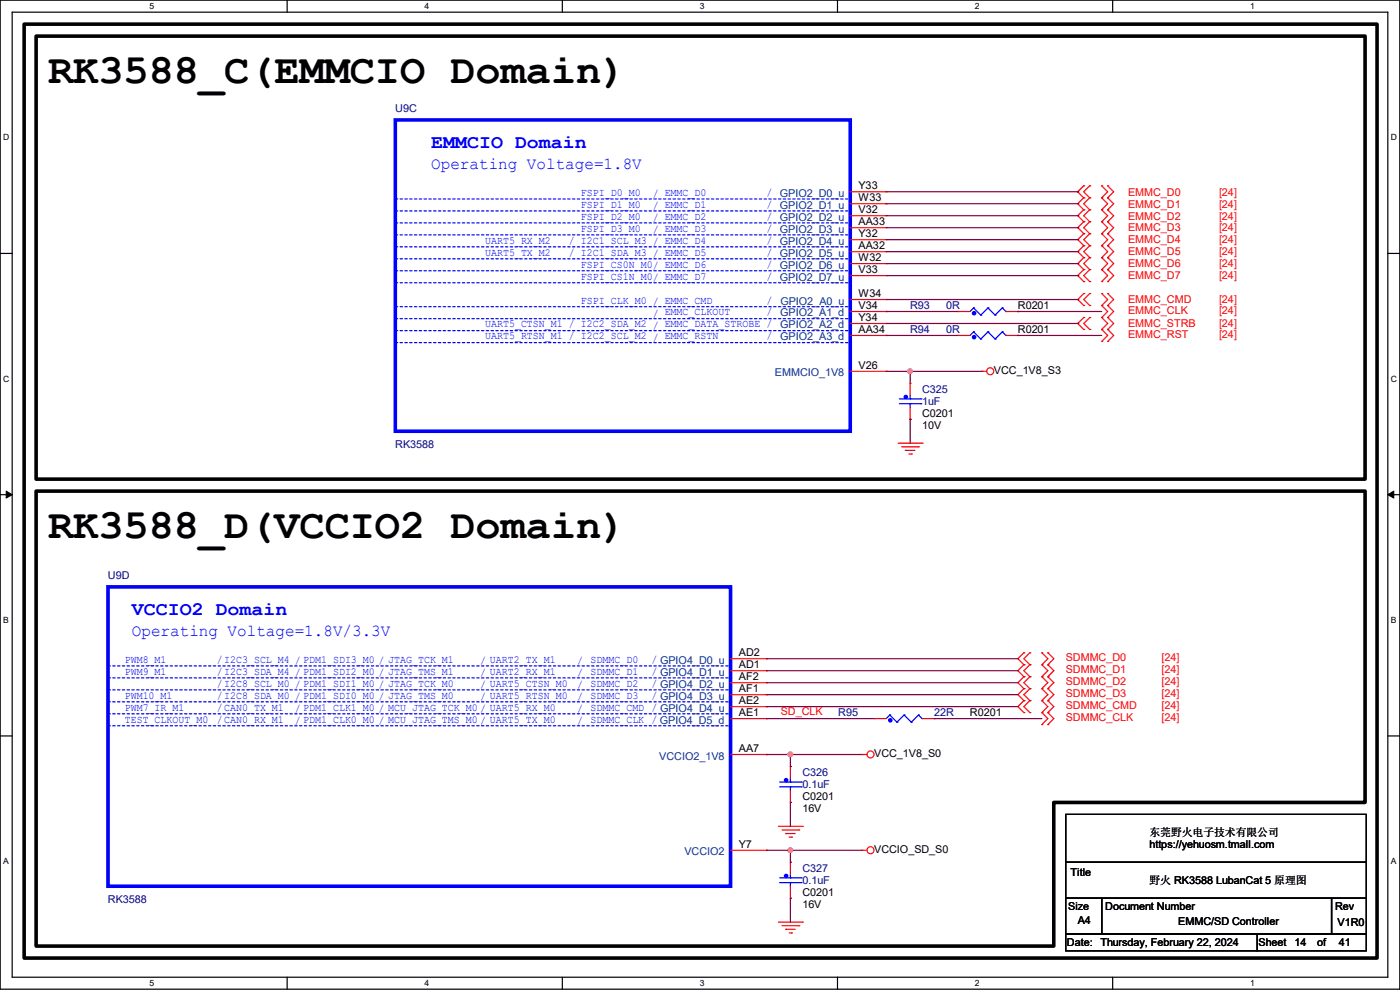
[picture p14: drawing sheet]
<svg xmlns="http://www.w3.org/2000/svg" width="297mm" height="210mm" viewBox="0 0 297 210" stroke-linecap="round" stroke-linejoin="round" font-family="sans-serif">
<defs><g id="words">
<g font-size="8.9">
<text x="10.2" y="17.6">RK3588_C(EMMCIO Domain)</text>
<text x="10.2" y="114.1">RK3588_D(VCCIO2 Domain)</text>
</g>
<g font-size="4.1" fill="#00f">
<text x="91.5" y="31.4">EMMCIO Domain</text>
<text x="28" y="130.5">VCCIO2 Domain</text>
</g>
<g font-size="3.6" fill="#00f">
<text x="91.5" y="35.9">Operating Voltage=1.8V</text>
<text x="28" y="134.9">Operating Voltage=1.8V/3.3V</text>
</g>
<g font-size="2.3" fill="#000080">
<text x="83.9" y="23.7">U9C</text>
<text x="193.1" y="65.6">R93</text>
<text x="200.7" y="65.6">0R</text>
<text x="193.1" y="70.7">R94</text>
<text x="200.7" y="70.7">0R</text>
<text x="195.6" y="83.4">C325</text>
<text x="195.6" y="85.9">1uF</text>
<text x="83.9" y="95.1">RK3588</text>
<text x="22.9" y="122.8">U9D</text>
<text x="177.8" y="152">R95</text>
<text x="198.2" y="152">22R</text>
<text x="170.2" y="164.7">C326</text>
<text x="170.2" y="167.2">0.1uF</text>
<text x="170.2" y="185">C327</text>
<text x="22.9" y="191.6">RK3588</text>
<text x="170.2" y="187.5">0.1uF</text>
</g>
<g font-size="2.3" fill="#00f">
<text x="123.2" y="41.5">FSPI_D0_M0</text>
<text x="138.5" y="41.8">/ EMMC_D0</text>
<text x="162.6" y="41.5">/ GPIO2_D0_u</text>
<text x="123.2" y="44.1">FSPI_D1_M0</text>
<text x="123.2" y="46.6">FSPI_D2_M0</text>
<text x="138.5" y="44.3">/ EMMC_D1</text>
<text x="138.5" y="46.9">/ EMMC_D2</text>
<text x="162.6" y="46.6">/ GPIO2_D2_u</text>
<text x="162.6" y="44.1">/ GPIO2_D1_u</text>
<text x="102.9" y="51.7">UART5_RX_M2</text>
<text x="120.7" y="51.7">/ I2C1_SCL_M3 / EMMC_D4</text>
<text x="123.2" y="49.1">FSPI_D3_M0</text>
<text x="138.5" y="49.4">/ EMMC_D3</text>
<text x="162.6" y="51.7">/ GPIO2_D4_u</text>
<text x="162.6" y="49.1">/ GPIO2_D3_u</text>
<text x="102.9" y="54.2">UART5_TX_M2</text>
<text x="120.7" y="54.2">/ I2C1_SDA_M3 / EMMC_D5</text>
<text x="123.2" y="59.3">FSPI_CS1N_M0/ EMMC_D7</text>
<text x="123.2" y="56.8">FSPI_CS0N_M0/ EMMC_D6</text>
<text x="162.6" y="59.3">/ GPIO2_D7_u</text>
<text x="162.6" y="56.8">/ GPIO2_D6_u</text>
<text x="162.6" y="54.2">/ GPIO2_D5_u</text>
<text x="123.2" y="64.4">FSPI_CLK_M0 / EMMC_CMD</text>
<text x="162.6" y="64.4">/</text>
<text x="102.9" y="69.5">UART5_CTSN_M1 / I2C2_SDA_M2 / EMMC_DATA_STROBE /</text>
<text x="138.5" y="67.2">/ EMMC_CLKOUT</text>
<text x="162.6" y="66.9">/</text>
<text x="102.9" y="72">UART5_RTSN_M1 / I2C2_SCL_M2 / EMMC_RSTN</text>
<text x="162.6" y="72">/</text>
<text x="26.5" y="140.6">PWM8_M1</text>
<text x="26.5" y="143.1">PWM9_M1</text>
<text x="46" y="140.6">/I2C3_SCL_M4 / PDM1_SDI3_M0 / JTAG_TCK_M1</text>
<text x="46" y="143.1">/I2C3_SDA_M4 / PDM1_SDI2_M0 / JTAG_TMS_M1</text>
<text x="101.9" y="143.4">/ UART2_RX_M1</text>
<text x="101.9" y="140.8">/ UART2_TX_M1</text>
<text x="122.5" y="143.4">/ SDMMC_D1</text>
<text x="122.5" y="140.8">/ SDMMC_D0</text>
<text x="138.2" y="140.6">/ GPIO4_D0_u</text>
<text x="138.2" y="143.1">/ GPIO4_D1_u</text>
<text x="26.5" y="148.2">PWM10_M1</text>
<text x="46" y="148.2">/I2C8_SDA_M0 / PDM1_SDI0_M0 / JTAG_TMS_M0</text>
<text x="46" y="145.7">/I2C8_SCL_M0 / PDM1_SDI1_M0 / JTAG_TCK_M0</text>
<text x="101.9" y="148.5">/ UART5_RTSN_M0</text>
<text x="101.9" y="145.9">/ UART5_CTSN_M0</text>
<text x="122.5" y="148.5">/ SDMMC_D3</text>
<text x="122.5" y="145.9">/ SDMMC_D2</text>
<text x="138.2" y="145.7">/ GPIO4_D2_u</text>
<text x="138.2" y="148.2">/ GPIO4_D3_u</text>
<text x="26.5" y="153.3">TEST_CLKOUT_M0</text>
<text x="26.5" y="150.7">PWM7_IR_M1</text>
<text x="46" y="153.3">/CAN0_RX_M1</text>
<text x="46" y="150.7">/CAN0_TX_M1</text>
<text x="62.5" y="151">/ PDM1_CLK1_M0 / MCU_JTAG_TCK_M0 / UART5_RX_M0</text>
<text x="62.5" y="153.5">/ PDM1_CLK0_M0 / MCU_JTAG_TMS_M0 / UART5_TX_M0</text>
<text x="122.5" y="151">/ SDMMC_CMD / GPIO4_D4_u</text>
<text x="122.5" y="153.5">/ SDMMC_CLK / GPIO4_D5_d</text>
</g>
<g font-size="2.3">
<text x="182.2" y="40.1">Y33</text>
<text x="182.2" y="45.2">V32</text>
<text x="182.2" y="42.7">W33</text>
<text x="182.2" y="47.8">AA33</text>
<text x="182.2" y="50.3">Y32</text>
<text x="182.2" y="52.8">AA32</text>
<text x="182.2" y="57.9">V33</text>
<text x="182.2" y="55.4">W32</text>
<text x="182.2" y="65.5">V34</text>
<text x="182.2" y="63">W34</text>
<text x="215.9" y="65.6">R0201</text>
<text x="182.2" y="68.1">Y34</text>
<text x="182.2" y="70.6">AA34</text>
<text x="215.9" y="70.7">R0201</text>
<text x="182.2" y="78.2">V26</text>
<text x="210.9" y="79.3">VCC_1V8_S3</text>
<text x="195.6" y="88.5">C0201</text>
<text x="195.6" y="91">10V</text>
<text x="156.8" y="139.2">AD2</text>
<text x="156.8" y="141.7">AD1</text>
<text x="156.8" y="144.3">AF2</text>
<text x="156.8" y="146.8">AF1</text>
<text x="156.8" y="149.4">AE2</text>
<text x="156.8" y="151.9">AE1</text>
<text x="205.8" y="152">R0201</text>
<text x="156.8" y="159.5">AA7</text>
<text x="185.5" y="160.6">VCC_1V8_S0</text>
<text x="170.2" y="169.8">C0201</text>
<text x="170.2" y="172.3">16V</text>
<text x="156.8" y="179.8">Y7</text>
<text x="243.9" y="177.4">东莞野火电子技术有限公司</text>
<text x="243.9" y="179.9">https://yehuosm.tmall.com</text>
<text x="185.5" y="180.9">VCCIO_SD_S0</text>
<text x="227.1" y="185.8">Title</text>
<text x="170.2" y="190.1">C0201</text>
<text x="243.9" y="187.5">野火 RK3588 LubanCat 5 原理图</text>
<text x="170.2" y="192.6">16V</text>
<text x="226.6" y="193.1">Size</text>
<text x="228.6" y="195.9">A4</text>
<text x="234.5" y="193.1">Document Number</text>
<text x="250" y="196.2">EMMC/SD Controller</text>
<text x="283.3" y="193.1">Rev</text>
<text x="283.8" y="196.4">V1R0</text>
<text x="226.4" y="200.7">Date:</text>
<text x="233.5" y="200.7">Thursday, February 22, 2024</text>
<text x="267" y="200.7">Sheet</text>
<text x="274.6" y="200.7">14</text>
<text x="279.4" y="200.7">of</text>
<text x="284" y="200.7">41</text>
</g>
<g font-size="2.3" fill="#f00">
<text x="239.3" y="41.5">EMMC_D0</text>
<text x="258.6" y="41.5">[24]</text>
<text x="239.3" y="44">EMMC_D1</text>
<text x="239.3" y="46.6">EMMC_D2</text>
<text x="258.6" y="44">[24]</text>
<text x="258.6" y="46.6">[24]</text>
<text x="239.3" y="49.1">EMMC_D3</text>
<text x="239.3" y="51.6">EMMC_D4</text>
<text x="258.6" y="49.1">[24]</text>
<text x="258.6" y="51.6">[24]</text>
<text x="239.3" y="54.2">EMMC_D5</text>
<text x="239.3" y="56.7">EMMC_D6</text>
<text x="239.3" y="59.3">EMMC_D7</text>
<text x="258.6" y="54.2">[24]</text>
<text x="258.6" y="56.7">[24]</text>
<text x="258.6" y="59.3">[24]</text>
<text x="239.3" y="64.3">EMMC_CMD</text>
<text x="258.6" y="64.3">[24]</text>
<text x="239.3" y="71.7">EMMC_RST</text>
<text x="239.3" y="66.6">EMMC_CLK</text>
<text x="239.3" y="69.4">EMMC_STRB</text>
<text x="258.6" y="71.7">[24]</text>
<text x="258.6" y="66.6">[24]</text>
<text x="258.6" y="69.4">[24]</text>
<text x="226.1" y="140.3">SDMMC_D0</text>
<text x="226.1" y="142.8">SDMMC_D1</text>
<text x="246.4" y="140.3">[24]</text>
<text x="246.4" y="142.8">[24]</text>
<text x="226.1" y="145.4">SDMMC_D2</text>
<text x="226.1" y="147.9">SDMMC_D3</text>
<text x="246.4" y="145.4">[24]</text>
<text x="246.4" y="147.9">[24]</text>
<text x="165.7" y="151.7">SD_CLK</text>
<text x="226.1" y="150.5">SDMMC_CMD</text>
<text x="226.1" y="153">SDMMC_CLK</text>
<text x="246.4" y="150.5">[24]</text>
<text x="246.4" y="153">[24]</text>
</g>
<g font-size="2.3" fill="#004080">
<text x="165.6" y="64.6">GPIO2_A0_u</text>
<text x="165.5" y="67.1">GPIO2_A1_d</text>
<text x="165.5" y="69.7">GPIO2_A2_d</text>
<text x="165.5" y="72.2">GPIO2_A3_d</text>
<text x="164.4" y="79.8">EMMCIO_1V8</text>
<text x="139.9" y="161.1">VCCIO2_1V8</text>
<text x="145.2" y="181.4">VCCIO2</text>
</g>
<g font-size="1.8">
<text x="31.7" y="1.9">5</text>
<text x="90.1" y="1.9">4</text>
<text x="148.5" y="1.9">3</text>
<text x="206.8" y="1.9">2</text>
<text x="265.2" y="1.9">1</text>
<text x=".7" y="29.8">D</text>
<text x="295.1" y="29.8">D</text>
<text x=".7" y="80.9">C</text>
<text x="295.1" y="80.9">C</text>
<text x=".7" y="132.1">B</text>
<text x="295.1" y="132.1">B</text>
<text x=".7" y="183.3">A</text>
<text x="295.1" y="183.3">A</text>
<text x="31.7" y="209.2">5</text>
<text x="90.1" y="209.2">4</text>
<text x="148.5" y="209.2">3</text>
<text x="206.8" y="209.2">2</text>
<text x="265.2" y="209.2">1</text>
</g>
</g></defs>
<path d="M0 0h297v209.8h-297zM2.6 2.6h291.8v204.7h-291.8z" fill="none" stroke="#000" stroke-width=".25"/>
<g fill="#fff">
<path d="M31.7 .3h1v2h-1z"/>
<path d="M31.7 207.6h1v1.9h-1z"/>
</g>
<path d="M60.9 0v2.6M60.9 207.3v2.5" fill="none" stroke="#000" stroke-width=".25"/>
<g fill="#fff">
<path d="M90.1 .3h1v2h-1z"/>
<path d="M90.1 207.6h1v1.9h-1z"/>
</g>
<path d="M119.3 0v2.6M119.3 207.3v2.5" fill="none" stroke="#000" stroke-width=".25"/>
<g fill="#fff">
<path d="M148.5 .3h.9v2h-.9z"/>
<path d="M148.5 207.6h.9v1.9h-.9z"/>
</g>
<path d="M177.7 0v2.6M177.7 207.3v2.5" fill="none" stroke="#000" stroke-width=".25"/>
<g fill="#fff">
<path d="M206.8 .3h1v2h-1z"/>
<path d="M206.8 207.6h1v1.9h-1z"/>
</g>
<path d="M236.1 0v2.6M236.1 207.3v2.5" fill="none" stroke="#000" stroke-width=".25"/>
<g fill="#fff">
<path d="M265.2 .3h1v2h-1z"/>
<path d="M265.2 207.6h1v1.9h-1z"/>
<path d="M.7 28.2h1.2v1.9h-1.2z"/>
<path d="M295.1 28.2h1.2v1.9h-1.2z"/>
<path d="M.7 79.3h1.2v2h-1.2z"/>
<path d="M295.1 79.3h1.2v2h-1.2z"/>
</g>
<path d="M0 53.8h2.6M294.4 53.8h2.6" fill="none" stroke="#000" stroke-width=".25"/>
<g fill="#fff">
<path d="M.7 130.5h1.2v2h-1.2z"/>
<path d="M295.1 130.5h1.1v2h-1.1z"/>
</g>
<path d="M0 104.9h2.6M294.4 104.9h2.6" fill="none" stroke="#000" stroke-width=".25"/>
<path d="M1.3 104.2l1.3 .7-1.3 .8zM294.4 104.9l1.3-.7v1.5z" fill="#000" stroke="#000" stroke-width=".21"/>
<g fill="#fff">
<path d="M.7 181.7h1.2v2h-1.2z"/>
<path d="M295.1 181.7h1.1v2h-1.1z"/>
</g>
<path d="M0 156.1h2.6M294.4 156.1h2.6M226.1 172.8h63.8v10.1h-63.8zM226.1 182.9h63.8v7.6h-63.8zM226.1 190.5h7.6v7.7h-7.6zM226.1 198.2h40.6v3.5h-40.6zM233.7 190.5h48.8v7.7h-48.8zM266.7 198.2h23.2v3.5h-23.2zM282.5 190.5h7.4v7.7h-7.4z" fill="none" stroke="#000" stroke-width=".25"/>
<path d="M5.1 5.1h287v198.1h-287zM7.7 7.7h281.9v93.9h-281.9zM7.7 104.2h281.9v66h-66v30.5h-215.9z" fill="none" stroke="#000" stroke-width=".76"/>
<g fill="none" stroke="#f00" stroke-width=".25">
<path d="M229.9 39.4h.1M229.9 39.4l-1.3 1.3 1.3 1.3M231.2 39.4h.1M231.2 39.4l-1.3 1.3 1.3 1.3M233.7 39.4h.1M233.7 39.4l1.3 1.3-1.3 1.3M235 39.4h.1M235 39.4l1.3 1.3-1.3 1.3M180.4 45.8h7.6M180.4 58.5h7.6M180.4 55.9h7.6M180.4 43.2h7.6"/>
<path d="M180.4 50.8h7.6M180.4 40.7h7.6M180.4 53.4h7.6M180.4 48.3h7.6M188 45.8h.1M188 58.5h.1M188 55.9h.1M188 43.2h.1M188 50.8h.1M188 40.7h.1M188 53.4h.1M188 48.3h.1"/>
<path d="M229.9 42h.1M229.9 44.5h.1M229.9 47h.1M229.9 49.6h.1M229.9 52.1h.1M229.9 54.7h.1M229.9 57.2h.1M229.9 59.7h.1M229.9 57.2l-1.3 1.3 1.3 1.2M229.9 47l-1.3 1.3 1.3 1.3M229.9 42l-1.3 1.2 1.3 1.3M229.9 49.6l-1.3 1.2 1.3 1.3"/>
<path d="M229.9 44.5l-1.3 1.3 1.3 1.2M229.9 52.1l-1.3 1.3 1.3 1.3M229.9 54.7l-1.3 1.2 1.3 1.3M231.2 42h.1M231.2 44.5h.1M231.2 47h.1M231.2 49.6h.1M231.2 52.1h.1M231.2 54.7h.1M231.2 57.2h.1M231.2 59.7h.1M231.2 44.5l-1.3 1.3 1.3 1.2"/>
<path d="M231.2 42l-1.3 1.2 1.3 1.3M231.2 47l-1.3 1.3 1.3 1.3M231.2 49.6l-1.3 1.2 1.3 1.3M231.2 52.1l-1.3 1.3 1.3 1.3M231.2 54.7l-1.3 1.2 1.3 1.3M231.2 57.2l-1.3 1.3 1.3 1.2M233.7 42h.1M233.7 44.5h.1M233.7 47h.1M233.7 49.6h.1M233.7 52.1h.1M233.7 54.7h.1"/>
<path d="M233.7 57.2h.1M233.7 59.7h.1M233.7 44.5l1.3 1.3-1.3 1.2M233.7 47l1.3 1.3-1.3 1.3M233.7 42l1.3 1.2-1.3 1.3M233.7 49.6l1.3 1.2-1.3 1.3M233.7 52.1l1.3 1.3-1.3 1.3M233.7 54.7l1.3 1.2-1.3 1.3M233.7 57.2l1.3 1.3-1.3 1.2M235 42h.1M235 44.5h.1M235 47h.1"/>
<path d="M235 49.6h.1M235 52.1h.1M235 54.7h.1M235 57.2h.1M235 59.7h.1M235 47l1.3 1.3-1.3 1.3M235 49.6l1.3 1.2-1.3 1.3M235 42l1.3 1.2-1.3 1.3M235 52.1l1.3 1.3-1.3 1.3M235 44.5l1.3 1.3-1.3 1.2M235 54.7l1.3 1.2-1.3 1.3M235 57.2l1.3 1.3-1.3 1.2"/>
<path d="M180.4 78.8h7.6M180.4 66.1h7.6M180.4 71.2h7.6M180.4 63.5h7.6M180.4 68.6h7.6M188 78.8h.1M188 66.1h.1M188 63.5h.1M188 68.6h.1M188 71.2h.1M203.2 66.1h.1M203.2 71.2h.1"/>
<path d="M203.2 66.1h2.6M203.2 71.2h2.6M208.3 78.8h.1M208.3 78.8h1M213.4 66.1h2.5M213.4 71.2h2.5M215.9 66.1h.1M215.9 71.2h.1M229.9 62.3h.1M229.9 64.8h.1M229.9 67.4h.1M229.9 69.9h.1"/>
<path d="M229.9 62.3l-1.3 1.2 1.3 1.3M229.9 67.4l-1.3 1.2 1.3 1.3M231.2 64.8h.1M231.2 62.3h.1M231.2 69.9h.1M231.2 67.4h.1M231.2 62.3l-1.3 1.2 1.3 1.3M231.2 67.4l-1.3 1.2 1.3 1.3M233.7 72.4h.1M233.7 69.9h.1M233.7 67.4h.1M233.7 64.8h.1"/>
<path d="M233.7 62.3h.1M233.7 69.9l1.3 1.3-1.3 1.2M233.7 64.8l1.3 1.3-1.3 1.3M233.7 62.3l1.3 1.2-1.3 1.3M233.7 67.4l1.3 1.2-1.3 1.3M235 72.4h.1M235 69.9h.1M235 67.4h.1M235 64.8h.1M235 62.3h.1M235 69.9l1.3 1.3-1.3 1.2M235 64.8l1.3 1.3-1.3 1.3"/>
<path d="M235 62.3l1.3 1.2-1.3 1.3M235 67.4l1.3 1.2-1.3 1.3M190.5 94h5.1M191.3 94.8h3.6M192.1 95.5h.1M192.1 95.5h2M192.8 96.3h.5M193.1 81.3h.1M193.1 88.9h.1M193.1 81.3v2.6M193.1 86.4v2.5M193.3 96.3h.1"/>
<path d="M194.9 94.8h.1M195.6 94h.1M155 139.7h7.6M162.6 139.7h.1M217.2 138.5h.1M217.2 138.5l-1.3 1.2 1.3 1.3M218.5 138.5h.1M218.5 138.5l-1.3 1.2 1.3 1.3M221 138.5h.1M221 138.5l1.3 1.2-1.3 1.3M222.3 138.5h.1M222.3 138.5l1.3 1.2-1.3 1.3"/>
<path d="M155 152.4h7.6M155 144.8h7.6M155 147.4h7.6M155 149.9h7.6M155 142.3h7.6M162.6 144.8h.1M162.6 147.4h.1M162.6 149.9h.1M162.6 152.4h.1M162.6 142.3h.1M185.5 152.4h.1M185.5 152.4h2.5"/>
<path d="M195.6 152.4h2.6M198.2 152.4h.1M217.2 141h.1M217.2 143.6h.1M217.2 146.1h.1M217.2 148.6h.1M217.2 151.2h.1M217.2 146.1l-1.3 1.3 1.3 1.2M217.2 141l-1.3 1.3 1.3 1.3M217.2 148.6l-1.3 1.3 1.3 1.3M217.2 143.6l-1.3 1.2 1.3 1.3M218.5 141h.1"/>
<path d="M218.5 143.6h.1M218.5 146.1h.1M218.5 148.6h.1M218.5 151.2h.1M218.5 143.6l-1.3 1.2 1.3 1.3M218.5 141l-1.3 1.3 1.3 1.3M218.5 146.1l-1.3 1.3 1.3 1.2M218.5 148.6l-1.3 1.3 1.3 1.3M221 141h.1M221 143.6h.1M221 146.1h.1M221 148.6h.1"/>
<path d="M221 151.2h.1M221 153.7h.1M221 143.6l1.3 1.2-1.3 1.3M221 146.1l1.3 1.3-1.3 1.2M221 141l1.3 1.3-1.3 1.3M221 148.6l1.3 1.3-1.3 1.3M221 151.2l1.3 1.2-1.3 1.3M222.3 141h.1M222.3 143.6h.1M222.3 146.1h.1M222.3 148.6h.1M222.3 151.2h.1"/>
<path d="M222.3 153.7h.1M222.3 146.1l1.3 1.3-1.3 1.2M222.3 148.6l1.3 1.3-1.3 1.3M222.3 141l1.3 1.3-1.3 1.3M222.3 151.2l1.3 1.2-1.3 1.3M222.3 143.6l1.3 1.2-1.3 1.3M155 160.1h7.6M162.6 160.1h.1M165.1 175.3h5.1M165.9 176.1h3.6M166.7 176.8h.1M166.7 176.8h2"/>
<path d="M167.4 177.6h.5M167.7 162.6h.1M167.7 170.2h.1M167.7 162.6v2.5M167.7 167.7v2.5M167.9 177.6h.1M169.5 176.1h.1M170.2 175.3h.1M182.9 160.1h.1M182.9 160.1h1M155 180.4h7.6M162.6 180.4h.1"/>
<path d="M165.1 195.6h5.1M165.9 196.4h3.6M166.7 197.1h.1M166.7 197.1h2M167.4 197.9h.5M167.7 182.9h.1M167.7 190.5h.1M167.7 182.9v2.6M167.7 188v2.5M167.9 197.9h.1M169.5 196.4h.1M170.2 195.6h.1"/>
<path d="M182.9 180.4h.1M182.9 180.4h1"/>
<circle cx="210.1" cy="78.8" r=".74"/>
<circle cx="184.7" cy="160" r=".74"/>
<circle cx="184.7" cy="180.4" r=".74"/>
</g>
<g fill="none" stroke="#00f" stroke-width=".25">
<path d="M206.5 65.3h.1M206.5 70.4h.1M206.5 65.3l-.7 .8M206.5 65.3l1.6 1.5M206.5 70.4l-.7 .8M206.5 70.4l1.6 1.5M208.1 66.8h.1M208.1 71.9h.1M209.6 65.3h.1M209.6 70.4h.1M209.6 65.3l-1.5 1.5M209.6 65.3l1.5 1.5"/>
<path d="M209.6 70.4l-1.5 1.5M209.6 70.4l1.5 1.5M211.1 66.8h.1M211.1 71.9h.1M212.6 65.3h.1M212.6 70.4h.1M212.6 65.3l-1.5 1.5M212.6 65.3l.8 .8M212.6 70.4l-1.5 1.5M212.6 70.4l.8 .8M213.4 66.1h.1M213.4 71.2h.1"/>
<path d="M190.8 85.6h4.6M190.8 84.6h4.6M193.1 85.6h.1M193.1 84.6h.1M193.1 83.9v.7M193.1 85.6v.8M195.4 85.6h.1M195.4 84.6h.1M188.8 151.7h.1M188.8 151.7l-.8 .7M188.8 151.7l1.5 1.5M190.3 153.2h.1"/>
<path d="M191.8 151.7h.1M191.8 151.7l-1.5 1.5M191.8 151.7l1.5 1.5M193.3 153.2h.1M194.9 151.7h.1M194.9 151.7l-1.6 1.5M194.9 151.7l.7 .7M195.6 152.4h.1M165.4 166.9h4.6M165.4 165.9h4.6M167.7 166.9h.1M167.7 165.9h.1"/>
<path d="M167.7 165.1v.8M167.7 166.9v.8M170 166.9h.1M170 165.9h.1M165.4 187.2h4.6M165.4 186.2h4.6M167.7 187.2h.1M167.7 186.2h.1M167.7 185.5v.7M167.7 187.2v.8M170 187.2h.1M170 186.2h.1"/>
</g>
<g fill="#00f" stroke="#00f" stroke-width=".25">
<circle cx="206.6" cy="66.4" r=".36"/>
<circle cx="206.6" cy="71.5" r=".36"/>
<circle cx="166.8" cy="185.8" r=".36"/>
<circle cx="188.9" cy="152.8" r=".36"/>
<circle cx="192.2" cy="84.2" r=".36"/>
<circle cx="166.8" cy="165.5" r=".36"/>
</g>
<path d="M83.9 25.4h96.5v66.1h-96.5zM22.9 124.5h132.1v63.5h-132.1z" fill="none" stroke="#00f" stroke-width=".76"/>
<g fill="none" stroke="#00f" stroke-width=".25" stroke-dasharray=".5 .5">
<path d="M83.9 60h96.5M83.9 47.3h96.5M83.9 44.7h96.5M83.9 57.4h96.5M83.9 54.9h96.5M83.9 52.4h96.5M83.9 42.2h96.5M83.9 49.8h96.5M180.4 60h.1M180.4 47.3h.1M180.4 44.7h.1M180.4 57.4h.1"/>
<path d="M180.4 54.9h.1M180.4 52.4h.1M180.4 42.2h.1M180.4 49.8h.1M83.9 65.1h96.5M83.9 72.7h96.5M83.9 67.6h96.5M83.9 70.1h96.5M180.4 65.1h.1M180.4 72.7h.1M180.4 67.6h.1M180.4 70.1h.1"/>
<path d="M22.9 148.9h131.8M22.9 151.4h131.8M22.9 146.3h131.8M22.9 143.8h131.8M22.9 154h131.8M22.9 141.3h131.8M154.7 148.9h.1M154.7 151.4h.1M154.7 146.3h.1M154.7 143.8h.1M154.7 154h.1M154.7 141.3h.1"/>
</g>
<g fill="none" stroke="#800040" stroke-width=".25">
<path d="M188 40.7h40.6M188 43.2h40.6M188 45.8h40.6M188 48.3h40.6M188 50.8h40.6M188 53.4h40.6M188 55.9h40.6M188 58.5h40.6M228.6 40.7h.1M228.6 43.2h.1M228.6 45.8h.1M228.6 48.3h.1"/>
<path d="M228.6 50.8h.1M228.6 53.4h.1M228.6 55.9h.1M228.6 58.5h.1M188 78.8h.1M188 71.2h.1M188 66.1h.1M188 78.8h20.3M188 71.2h15.2M188 68.6h40.6M188 66.1h15.2M188 63.5h40.6"/>
<path d="M193.1 78.8h.1M193.1 78.8v2.5M215.9 71.2h.1M215.9 66.1h.1M215.9 71.2h17.8M215.9 66.1h17.8M228.6 68.6h.1M228.6 63.5h.1M193.1 88.9h.1M193.1 88.9v5.1M162.6 139.7h.1M162.6 139.7h53.3"/>
<path d="M162.6 142.3h.1M162.6 144.8h.1M162.6 147.4h.1M162.6 149.9h.1M162.6 152.4h.1M162.6 152.4h22.9M162.6 142.3h53.3M162.6 144.8h53.3M162.6 147.4h53.3M162.6 149.9h53.3M198.2 152.4h.1M198.2 152.4h22.8"/>
<path d="M162.6 160.1h.1M162.6 160.1h20.3M167.7 170.2h.1M167.7 162.6h.1M167.7 160.1h.1M167.7 160.1v2.5M167.7 170.2v5.1M162.6 180.4h.1M162.6 180.4h20.3M167.7 180.4h.1M167.7 190.5h.1M167.7 182.9h.1"/>
<path d="M167.7 180.4v2.5M167.7 190.5v5.1"/>
</g>
<g fill="#f0f" stroke="#f0f" stroke-width=".25">
<circle cx="167.7" cy="180.4" r=".49"/>
<circle cx="193.1" cy="78.8" r=".49"/>
<circle cx="167.7" cy="160" r=".49"/>
</g>
<use href="#words"/>
</svg>
